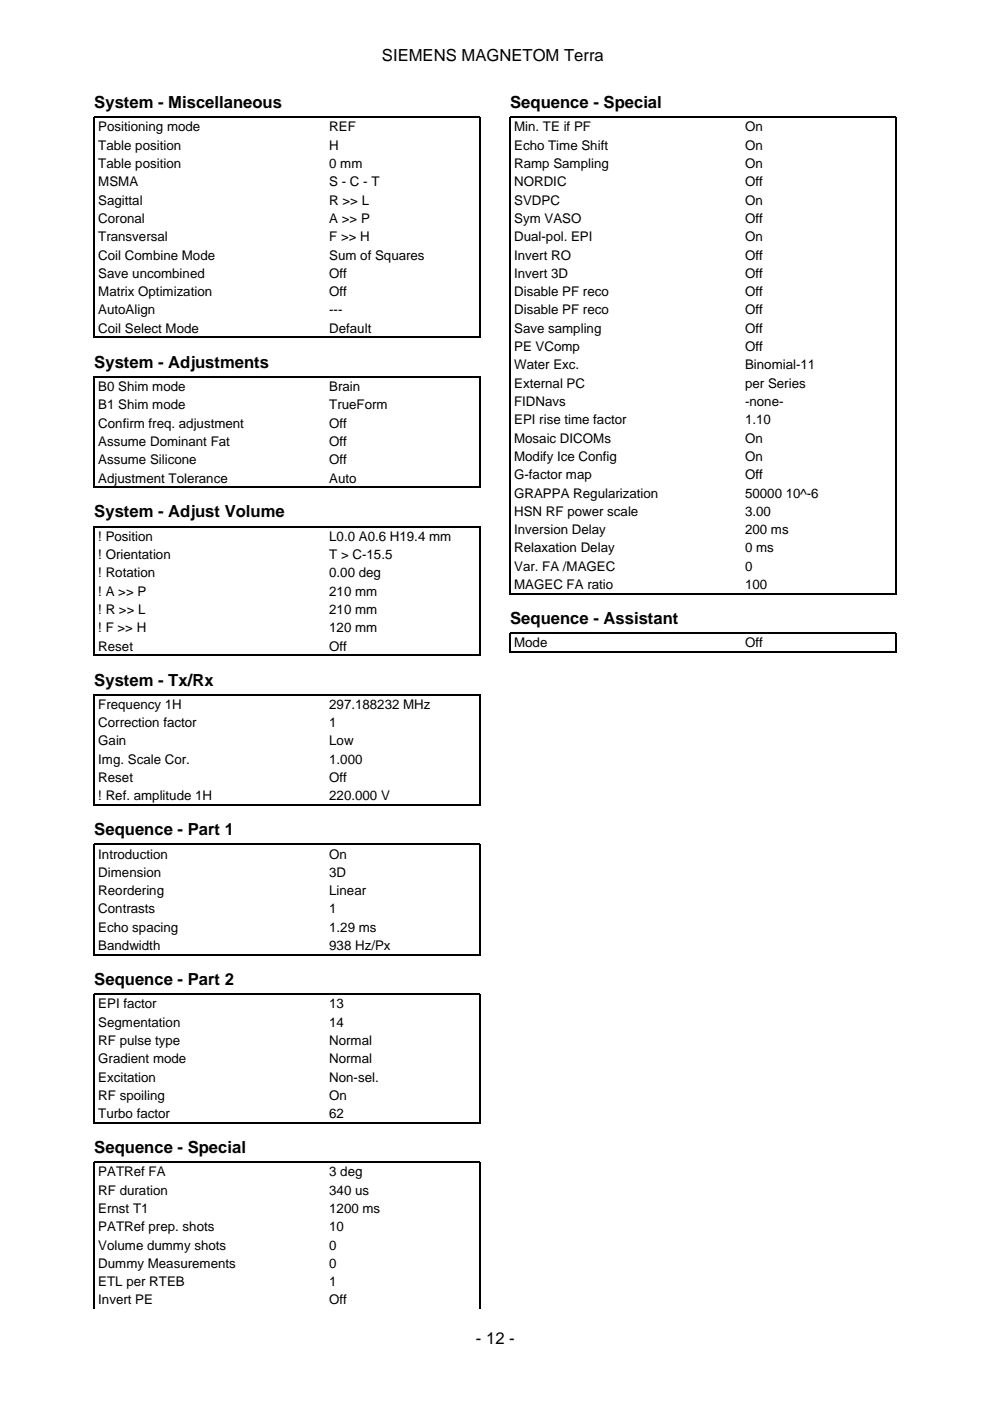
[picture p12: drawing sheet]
<svg xmlns="http://www.w3.org/2000/svg" width="210mm" height="297mm" viewBox="0 0 210 297" stroke-linecap="round" stroke-linejoin="round" font-family="sans-serif">
<defs><g id="words">
<g font-size="3.5">
<text x="81" y="12.9">SIEMENS MAGNETOM Terra</text>
<text x="20" y="22.9">System - Miscellaneous</text>
<text x="108.2" y="22.9">Sequence - Special</text>
<text x="20" y="78">System - Adjustments</text>
<text x="20" y="109.7">System - Adjust Volume</text>
<text x="108.2" y="132.3">Sequence - Assistant</text>
<text x="20" y="145.3">System - Tx/Rx</text>
<text x="20" y="177.1">Sequence - Part 1</text>
<text x="20" y="208.8">Sequence - Part 2</text>
<text x="20" y="244.5">Sequence - Special</text>
<text x="100.9" y="284.9">- 12 -</text>
</g>
<g font-size="2.8">
<text x="20.8" y="27.9">Positioning mode</text>
<text x="69.8" y="27.9">REF</text>
<text x="109" y="27.9">Min. TE if PF</text>
<text x="158" y="27.9">On</text>
<text x="20.8" y="31.7">Table position</text>
<text x="20.8" y="35.6">Table position</text>
<text x="69.8" y="31.7">H</text>
<text x="69.8" y="35.6">0 mm</text>
<text x="109" y="31.7">Echo Time Shift</text>
<text x="109" y="35.6">Ramp Sampling</text>
<text x="158" y="31.7">On</text>
<text x="158" y="35.6">On</text>
<text x="20.8" y="39.5">MSMA</text>
<text x="69.8" y="39.5">S - C - T</text>
<text x="109" y="39.5">NORDIC</text>
<text x="158" y="39.5">Off</text>
<text x="20.8" y="43.4">Sagittal</text>
<text x="20.8" y="47.3">Coronal</text>
<text x="69.8" y="43.4">R &gt;&gt; L</text>
<text x="69.8" y="47.3">A &gt;&gt; P</text>
<text x="109" y="43.4">SVDPC</text>
<text x="109" y="47.3">Sym VASO</text>
<text x="158" y="43.4">On</text>
<text x="158" y="47.3">Off</text>
<text x="20.8" y="51.2">Transversal</text>
<text x="69.8" y="51.2">F &gt;&gt; H</text>
<text x="109" y="51.2">Dual-pol. EPI</text>
<text x="158" y="51.2">On</text>
<text x="20.8" y="55">Coil Combine Mode</text>
<text x="20.8" y="58.9">Save uncombined</text>
<text x="69.8" y="55">Sum of Squares</text>
<text x="69.8" y="58.9">Off</text>
<text x="109" y="55">Invert RO</text>
<text x="109" y="58.9">Invert 3D</text>
<text x="158" y="55">Off</text>
<text x="158" y="58.9">Off</text>
<text x="20.8" y="62.8">Matrix Optimization</text>
<text x="69.8" y="62.8">Off</text>
<text x="109" y="62.8">Disable PF reco</text>
<text x="158" y="62.8">Off</text>
<text x="20.8" y="66.7">AutoAlign</text>
<text x="20.8" y="70.6">Coil Select Mode</text>
<text x="69.8" y="66.7">---</text>
<text x="69.8" y="70.6">Default</text>
<text x="109" y="66.7">Disable PF reco</text>
<text x="109" y="70.6">Save sampling</text>
<text x="158" y="66.7">Off</text>
<text x="158" y="70.6">Off</text>
<text x="109" y="74.4">PE VComp</text>
<text x="158" y="74.4">Off</text>
<text x="20.8" y="82.9">B0 Shim mode</text>
<text x="69.8" y="82.9">Brain</text>
<text x="109" y="78.3">Water Exc.</text>
<text x="109" y="82.2">External PC</text>
<text x="158" y="78.3">Binomial-11</text>
<text x="158" y="82.2">per Series</text>
<text x="20.8" y="86.8">B1 Shim mode</text>
<text x="69.8" y="86.8">TrueForm</text>
<text x="109" y="86.1">FIDNavs</text>
<text x="109" y="90">EPI rise time factor</text>
<text x="158" y="86.1">-none-</text>
<text x="158" y="90">1.10</text>
<text x="20.8" y="90.7">Confirm freq. adjustment</text>
<text x="20.8" y="94.5">Assume Dominant Fat</text>
<text x="69.8" y="90.7">Off</text>
<text x="69.8" y="94.5">Off</text>
<text x="109" y="93.8">Mosaic DICOMs</text>
<text x="158" y="93.8">On</text>
<text x="20.8" y="98.4">Assume Silicone</text>
<text x="69.8" y="98.4">Off</text>
<text x="109" y="97.7">Modify Ice Config</text>
<text x="109" y="101.6">G-factor map</text>
<text x="158" y="97.7">On</text>
<text x="158" y="101.6">Off</text>
<text x="20.8" y="102.3">Adjustment Tolerance</text>
<text x="69.8" y="102.3">Auto</text>
<text x="109" y="105.5">GRAPPA Regularization</text>
<text x="158" y="105.5">50000 10^-6</text>
<text x="109" y="109.4">HSN RF power scale</text>
<text x="109" y="113.2">Inversion Delay</text>
<text x="158" y="109.4">3.00</text>
<text x="158" y="113.2">200 ms</text>
<text x="20.8" y="114.7">! Position</text>
<text x="20.8" y="118.5">! Orientation</text>
<text x="69.8" y="114.7">L0.0 A0.6 H19.4 mm</text>
<text x="69.8" y="118.5">T &gt; C-15.5</text>
<text x="109" y="117.1">Relaxation Delay</text>
<text x="158" y="117.1">0 ms</text>
<text x="20.8" y="122.4">! Rotation</text>
<text x="69.8" y="122.4">0.00 deg</text>
<text x="109" y="121">Var. FA /MAGEC</text>
<text x="109" y="124.9">MAGEC FA ratio</text>
<text x="158" y="121">0</text>
<text x="158" y="124.9">100</text>
<text x="20.8" y="126.3">! A &gt;&gt; P</text>
<text x="20.8" y="130.2">! R &gt;&gt; L</text>
<text x="69.8" y="126.3">210 mm</text>
<text x="69.8" y="130.2">210 mm</text>
<text x="20.8" y="134.1">! F &gt;&gt; H</text>
<text x="20.8" y="137.9">Reset</text>
<text x="69.8" y="134.1">120 mm</text>
<text x="69.8" y="137.9">Off</text>
<text x="109" y="137.2">Mode</text>
<text x="158" y="137.2">Off</text>
<text x="20.8" y="150.3">Frequency 1H</text>
<text x="20.8" y="154.2">Correction factor</text>
<text x="69.8" y="150.3">297.188232 MHz</text>
<text x="69.8" y="154.2">1</text>
<text x="20.8" y="158">Gain</text>
<text x="20.8" y="161.9">Img. Scale Cor.</text>
<text x="69.8" y="158">Low</text>
<text x="69.8" y="161.9">1.000</text>
<text x="20.8" y="165.8">Reset</text>
<text x="69.8" y="165.8">Off</text>
<text x="20.8" y="169.7">! Ref. amplitude 1H</text>
<text x="69.8" y="169.7">220.000 V</text>
<text x="20.8" y="182">Introduction</text>
<text x="20.8" y="185.9">Dimension</text>
<text x="69.8" y="182">On</text>
<text x="69.8" y="185.9">3D</text>
<text x="20.8" y="189.8">Reordering</text>
<text x="69.8" y="189.8">Linear</text>
<text x="20.8" y="193.7">Contrasts</text>
<text x="20.8" y="197.6">Echo spacing</text>
<text x="69.8" y="193.7">1</text>
<text x="69.8" y="197.6">1.29 ms</text>
<text x="20.8" y="201.4">Bandwidth</text>
<text x="69.8" y="201.4">938 Hz/Px</text>
<text x="20.8" y="213.8">EPI factor</text>
<text x="69.8" y="213.8">13</text>
<text x="20.8" y="217.7">Segmentation</text>
<text x="20.8" y="221.5">RF pulse type</text>
<text x="69.8" y="217.7">14</text>
<text x="69.8" y="221.5">Normal</text>
<text x="20.8" y="225.4">Gradient mode</text>
<text x="69.8" y="225.4">Normal</text>
<text x="20.8" y="229.3">Excitation</text>
<text x="20.8" y="233.2">RF spoiling</text>
<text x="69.8" y="229.3">Non-sel.</text>
<text x="69.8" y="233.2">On</text>
<text x="20.8" y="237.1">Turbo factor</text>
<text x="69.8" y="237.1">62</text>
<text x="20.8" y="249.4">PATRef FA</text>
<text x="69.8" y="249.4">3 deg</text>
<text x="20.8" y="253.3">RF duration</text>
<text x="20.8" y="257.2">Ernst T1</text>
<text x="69.8" y="253.3">340 us</text>
<text x="69.8" y="257.2">1200 ms</text>
<text x="20.8" y="261.1">PATRef prep. shots</text>
<text x="69.8" y="261.1">10</text>
<text x="20.8" y="264.9">Volume dummy shots</text>
<text x="20.8" y="268.8">Dummy Measurements</text>
<text x="69.8" y="264.9">0</text>
<text x="69.8" y="268.8">0</text>
<text x="20.8" y="272.7">ETL per RTEB</text>
<text x="69.8" y="272.7">1</text>
<text x="20.8" y="276.6">Invert PE</text>
<text x="69.8" y="276.6">Off</text>
</g>
</g></defs>
<g fill="none" stroke="#000" stroke-width=".26">
<path d="M20 71.7v-46.9h81.8v46.9M20.1 71.5h81.6M20 103.4v-23.5h81.8v23.5M20.1 103.3h81.6M20 139.1v-27.5h81.8v27.5M20.1 138.9h81.6M108.2 126v-101.2h81.8v101.2M108.2 138.4v-4.2h81.8v4.2M108.3 125.9h81.6M108.3 138.2h81.6M20 170.8v-23.5h81.8v23.5M20.1 170.7h81.6"/>
<path d="M20 202.6v-23.6h81.8v23.6M20.1 202.4h81.6M20 238.2v-27.4h81.8v27.4M20.1 238.1h81.6M20 277.4v-31h81.8v31"/>
</g>
<use href="#words"/>
</svg>
